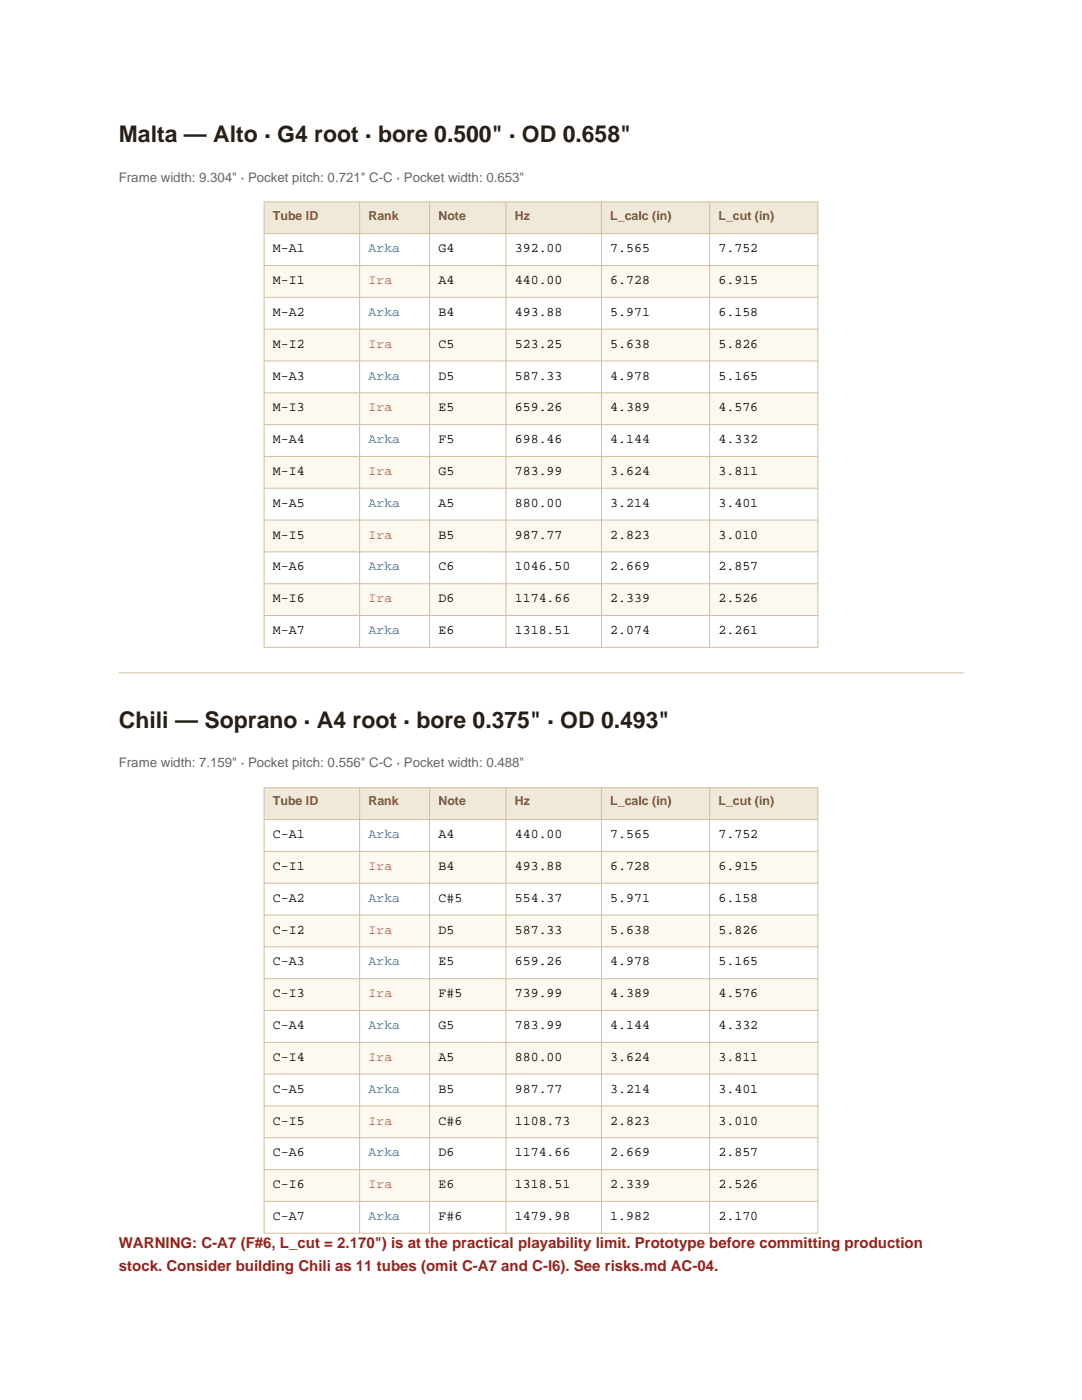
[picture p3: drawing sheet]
<svg xmlns="http://www.w3.org/2000/svg" width="216mm" height="279mm" viewBox="0 0 216 279" stroke-linecap="round" stroke-linejoin="round" font-family="sans-serif">
<defs><g id="words">
<g font-size="4.6" fill="#2a1f14">
<text x="23.7" y="28.3">Malta — Alto · G4 root · bore 0.500&quot; · OD 0.658&quot;</text>
<text x="23.7" y="145.2">Chili — Soprano · A4 root · bore 0.375&quot; · OD 0.493&quot;</text>
</g>
<g font-size="3" fill="#9a2020">
<text x="23.7" y="249.1">WARNING: C-A7 (F#6, L_cut = 2.170&quot;) is at the practical playability limit. Prototype before committing production</text>
<text x="23.7" y="253.7">stock. Consider building Chili as 11 tubes (omit C-A7 and C-I6). See risks.md AC-04.</text>
</g>
<g font-size="2.6" fill="#666">
<text x="23.7" y="36.2">Frame width: 9.304&quot; · Pocket pitch: 0.721&quot; C-C · Pocket width: 0.653&quot;</text>
<text x="23.7" y="153.2">Frame width: 7.159&quot; · Pocket pitch: 0.556&quot; C-C · Pocket width: 0.488&quot;</text>
</g>
<g font-size="2.6">
<text x="54.5" y="50.3">M-A1</text>
<text x="87.5" y="50.3">G4</text>
<text x="102.7" y="50.3">392.00</text>
<text x="121.8" y="50.3">7.565</text>
<text x="143.4" y="50.3">7.752</text>
<text x="54.5" y="56.7">M-I1</text>
<text x="87.5" y="56.7">A4</text>
<text x="102.7" y="56.7">440.00</text>
<text x="121.8" y="56.7">6.728</text>
<text x="143.4" y="56.7">6.915</text>
<text x="54.5" y="63">M-A2</text>
<text x="87.5" y="63">B4</text>
<text x="102.7" y="63">493.88</text>
<text x="121.8" y="63">5.971</text>
<text x="143.4" y="63">6.158</text>
<text x="54.5" y="69.4">M-I2</text>
<text x="87.5" y="69.4">C5</text>
<text x="102.7" y="69.4">523.25</text>
<text x="121.8" y="69.4">5.638</text>
<text x="143.4" y="69.4">5.826</text>
<text x="54.5" y="75.7">M-A3</text>
<text x="87.5" y="75.7">D5</text>
<text x="102.7" y="75.7">587.33</text>
<text x="121.8" y="75.7">4.978</text>
<text x="143.4" y="75.7">5.165</text>
<text x="54.5" y="82.1">M-I3</text>
<text x="87.5" y="82.1">E5</text>
<text x="102.7" y="82.1">659.26</text>
<text x="121.8" y="82.1">4.389</text>
<text x="143.4" y="82.1">4.576</text>
<text x="54.5" y="88.4">M-A4</text>
<text x="87.5" y="88.4">F5</text>
<text x="102.7" y="88.4">698.46</text>
<text x="121.8" y="88.4">4.144</text>
<text x="143.4" y="88.4">4.332</text>
<text x="54.5" y="94.8">M-I4</text>
<text x="87.5" y="94.8">G5</text>
<text x="102.7" y="94.8">783.99</text>
<text x="121.8" y="94.8">3.624</text>
<text x="143.4" y="94.8">3.811</text>
<text x="54.5" y="101.1">M-A5</text>
<text x="87.5" y="101.1">A5</text>
<text x="102.7" y="101.1">880.00</text>
<text x="121.8" y="101.1">3.214</text>
<text x="143.4" y="101.1">3.401</text>
<text x="54.5" y="107.5">M-I5</text>
<text x="87.5" y="107.5">B5</text>
<text x="102.7" y="107.5">987.77</text>
<text x="121.8" y="107.5">2.823</text>
<text x="143.4" y="107.5">3.010</text>
<text x="54.5" y="113.8">M-A6</text>
<text x="87.5" y="113.8">C6</text>
<text x="102.7" y="113.8">1046.50</text>
<text x="121.8" y="113.8">2.669</text>
<text x="143.4" y="113.8">2.857</text>
<text x="54.5" y="120.2">M-I6</text>
<text x="87.5" y="120.2">D6</text>
<text x="102.7" y="120.2">1174.66</text>
<text x="121.8" y="120.2">2.339</text>
<text x="143.4" y="120.2">2.526</text>
<text x="54.5" y="126.5">M-A7</text>
<text x="87.5" y="126.5">E6</text>
<text x="102.7" y="126.5">1318.51</text>
<text x="121.8" y="126.5">2.074</text>
<text x="143.4" y="126.5">2.261</text>
<text x="54.5" y="167.3">C-A1</text>
<text x="87.5" y="167.3">A4</text>
<text x="102.7" y="167.3">440.00</text>
<text x="121.8" y="167.3">7.565</text>
<text x="143.4" y="167.3">7.752</text>
<text x="54.5" y="173.6">C-I1</text>
<text x="87.5" y="173.6">B4</text>
<text x="102.7" y="173.6">493.88</text>
<text x="121.8" y="173.6">6.728</text>
<text x="143.4" y="173.6">6.915</text>
<text x="54.5" y="180">C-A2</text>
<text x="87.5" y="180">C#5</text>
<text x="102.7" y="180">554.37</text>
<text x="121.8" y="180">5.971</text>
<text x="143.4" y="180">6.158</text>
<text x="54.5" y="186.3">C-I2</text>
<text x="87.5" y="186.3">D5</text>
<text x="102.7" y="186.3">587.33</text>
<text x="121.8" y="186.3">5.638</text>
<text x="143.4" y="186.3">5.826</text>
<text x="54.5" y="192.7">C-A3</text>
<text x="87.5" y="192.7">E5</text>
<text x="102.7" y="192.7">659.26</text>
<text x="121.8" y="192.7">4.978</text>
<text x="143.4" y="192.7">5.165</text>
<text x="54.5" y="199">C-I3</text>
<text x="87.5" y="199">F#5</text>
<text x="102.7" y="199">739.99</text>
<text x="121.8" y="199">4.389</text>
<text x="143.4" y="199">4.576</text>
<text x="54.5" y="205.4">C-A4</text>
<text x="87.5" y="205.4">G5</text>
<text x="102.7" y="205.4">783.99</text>
<text x="121.8" y="205.4">4.144</text>
<text x="143.4" y="205.4">4.332</text>
<text x="54.5" y="211.7">C-I4</text>
<text x="87.5" y="211.7">A5</text>
<text x="102.7" y="211.7">880.00</text>
<text x="121.8" y="211.7">3.624</text>
<text x="143.4" y="211.7">3.811</text>
<text x="54.5" y="218.1">C-A5</text>
<text x="87.5" y="218.1">B5</text>
<text x="102.7" y="218.1">987.77</text>
<text x="121.8" y="218.1">3.214</text>
<text x="143.4" y="218.1">3.401</text>
<text x="54.5" y="224.4">C-I5</text>
<text x="87.5" y="224.4">C#6</text>
<text x="102.7" y="224.4">1108.73</text>
<text x="121.8" y="224.4">2.823</text>
<text x="143.4" y="224.4">3.010</text>
<text x="54.5" y="230.8">C-A6</text>
<text x="87.5" y="230.8">D6</text>
<text x="102.7" y="230.8">1174.66</text>
<text x="121.8" y="230.8">2.669</text>
<text x="143.4" y="230.8">2.857</text>
<text x="54.5" y="237.1">C-I6</text>
<text x="87.5" y="237.1">E6</text>
<text x="102.7" y="237.1">1318.51</text>
<text x="121.8" y="237.1">2.339</text>
<text x="143.4" y="237.1">2.526</text>
<text x="54.5" y="243.5">C-A7</text>
<text x="87.5" y="243.5">F#6</text>
<text x="102.7" y="243.5">1479.98</text>
<text x="121.8" y="243.5">1.982</text>
<text x="143.4" y="243.5">2.170</text>
</g>
<g font-size="2.6" fill="#2a6db5">
<text x="73.5" y="50.3">Arka</text>
<text x="73.5" y="63">Arka</text>
<text x="73.5" y="75.7">Arka</text>
<text x="73.5" y="88.4">Arka</text>
<text x="73.5" y="101.1">Arka</text>
<text x="73.5" y="113.8">Arka</text>
<text x="73.5" y="126.5">Arka</text>
<text x="73.5" y="167.3">Arka</text>
<text x="73.5" y="180">Arka</text>
<text x="73.5" y="192.7">Arka</text>
<text x="73.5" y="205.4">Arka</text>
<text x="73.5" y="218.1">Arka</text>
<text x="73.5" y="230.8">Arka</text>
<text x="73.5" y="243.5">Arka</text>
</g>
<g font-size="2.6" fill="#c87030">
<text x="73.5" y="56.7">Ira</text>
<text x="73.5" y="69.4">Ira</text>
<text x="73.5" y="82.1">Ira</text>
<text x="73.5" y="94.8">Ira</text>
<text x="73.5" y="107.5">Ira</text>
<text x="73.5" y="120.2">Ira</text>
<text x="73.5" y="173.6">Ira</text>
<text x="73.5" y="186.3">Ira</text>
<text x="73.5" y="199">Ira</text>
<text x="73.5" y="211.7">Ira</text>
<text x="73.5" y="224.4">Ira</text>
<text x="73.5" y="237.1">Ira</text>
</g>
<g font-size="2.5" fill="#7a5c38">
<text x="54.5" y="43.8">Tube ID</text>
<text x="73.5" y="43.8">Rank</text>
<text x="87.5" y="43.8">Note</text>
<text x="102.7" y="43.8">Hz</text>
<text x="121.8" y="43.8">L_calc (in)</text>
<text x="143.4" y="43.8">L_cut (in)</text>
<text x="54.5" y="160.7">Tube ID</text>
<text x="73.5" y="160.7">Rank</text>
<text x="87.5" y="160.7">Note</text>
<text x="102.7" y="160.7">Hz</text>
<text x="121.8" y="160.7">L_calc (in)</text>
<text x="143.4" y="160.7">L_cut (in)</text>
</g>
</g></defs>
<path d="M52.7 40.3h110.5v6.3h-110.5z" fill-rule="evenodd" fill="#f0e8d8"/>
<path d="M52.7 46.6h110.5v6.4h-110.5z" fill-rule="evenodd" fill="#fff"/>
<path d="M52.7 53h110.5v6.3h-110.5z" fill-rule="evenodd" fill="#fdf8f0"/>
<path d="M52.7 59.3h110.5v6.4h-110.5z" fill-rule="evenodd" fill="#fff"/>
<path d="M52.7 65.7h110.5v6.3h-110.5z" fill-rule="evenodd" fill="#fdf8f0"/>
<path d="M52.7 72h110.5v6.4h-110.5z" fill-rule="evenodd" fill="#fff"/>
<path d="M52.7 78.4h110.5v6.3h-110.5z" fill-rule="evenodd" fill="#fdf8f0"/>
<path d="M52.7 84.7h110.5v6.4h-110.5z" fill-rule="evenodd" fill="#fff"/>
<path d="M52.7 91.1h110.5v6.3h-110.5z" fill-rule="evenodd" fill="#fdf8f0"/>
<path d="M52.7 97.4h110.5v6.4h-110.5z" fill-rule="evenodd" fill="#fff"/>
<path d="M52.7 103.8h110.5v6.3h-110.5z" fill-rule="evenodd" fill="#fdf8f0"/>
<path d="M52.7 110.1h110.5v6.4h-110.5z" fill-rule="evenodd" fill="#fff"/>
<path d="M52.7 116.5h110.5v6.3h-110.5z" fill-rule="evenodd" fill="#fdf8f0"/>
<path d="M52.7 122.8h110.5v6.4h-110.5z" fill-rule="evenodd" fill="#fff"/>
<g fill="none" stroke="#d0c0a0" stroke-width=".2">
<path d="M52.7 40.3h110.5v88.9h-110.5zM52.7 46.6h110.5M52.7 53h110.5M52.7 59.3h110.5M71.8 40.3v88.9M85.7 40.3v88.9M101 40.3v88.9M120 40.3v88.9M141.6 40.3v88.9M52.7 65.7h110.5M52.7 72h110.5M52.7 78.4h110.5"/>
<path d="M52.7 84.7h110.5M52.7 91.1h110.5M52.7 97.4h110.5M52.7 103.8h110.5M52.7 110.1h110.5M52.7 116.5h110.5M23.7 134.3h168.5M52.7 122.8h110.5"/>
</g>
<path d="M52.7 157.2h110.5v6.4h-110.5z" fill-rule="evenodd" fill="#f0e8d8"/>
<path d="M52.7 163.6h110.5v6.3h-110.5z" fill-rule="evenodd" fill="#fff"/>
<path d="M52.7 169.9h110.5v6.4h-110.5z" fill-rule="evenodd" fill="#fdf8f0"/>
<path d="M52.7 176.3h110.5v6.3h-110.5z" fill-rule="evenodd" fill="#fff"/>
<path d="M52.7 182.6h110.5v6.4h-110.5z" fill-rule="evenodd" fill="#fdf8f0"/>
<path d="M52.7 189h110.5v6.3h-110.5z" fill-rule="evenodd" fill="#fff"/>
<path d="M52.7 195.3h110.5v6.4h-110.5z" fill-rule="evenodd" fill="#fdf8f0"/>
<path d="M52.7 201.7h110.5v6.3h-110.5z" fill-rule="evenodd" fill="#fff"/>
<path d="M52.7 208h110.5v6.4h-110.5z" fill-rule="evenodd" fill="#fdf8f0"/>
<path d="M52.7 214.4h110.5v6.3h-110.5z" fill-rule="evenodd" fill="#fff"/>
<path d="M52.7 220.7h110.5v6.4h-110.5z" fill-rule="evenodd" fill="#fdf8f0"/>
<path d="M52.7 227.1h110.5v6.3h-110.5z" fill-rule="evenodd" fill="#fff"/>
<path d="M52.7 233.4h110.5v6.4h-110.5z" fill-rule="evenodd" fill="#fdf8f0"/>
<path d="M52.7 239.8h110.5v6.3h-110.5z" fill-rule="evenodd" fill="#fff"/>
<g fill="none" stroke="#d0c0a0" stroke-width=".2">
<path d="M52.7 157.2h110.5v88.9h-110.5zM71.8 157.2v88.9M85.7 157.2v88.9M101 157.2v88.9M120 157.2v88.9M141.6 157.2v88.9M52.7 163.6h110.5M52.7 169.9h110.5M52.7 176.3h110.5M52.7 182.6h110.5M52.7 189h110.5M52.7 195.3h110.5"/>
<path d="M52.7 201.7h110.5M52.7 208h110.5M52.7 214.4h110.5M52.7 220.7h110.5M52.7 227.1h110.5M52.7 233.4h110.5M52.7 239.8h110.5"/>
</g>
<use href="#words"/>
</svg>
